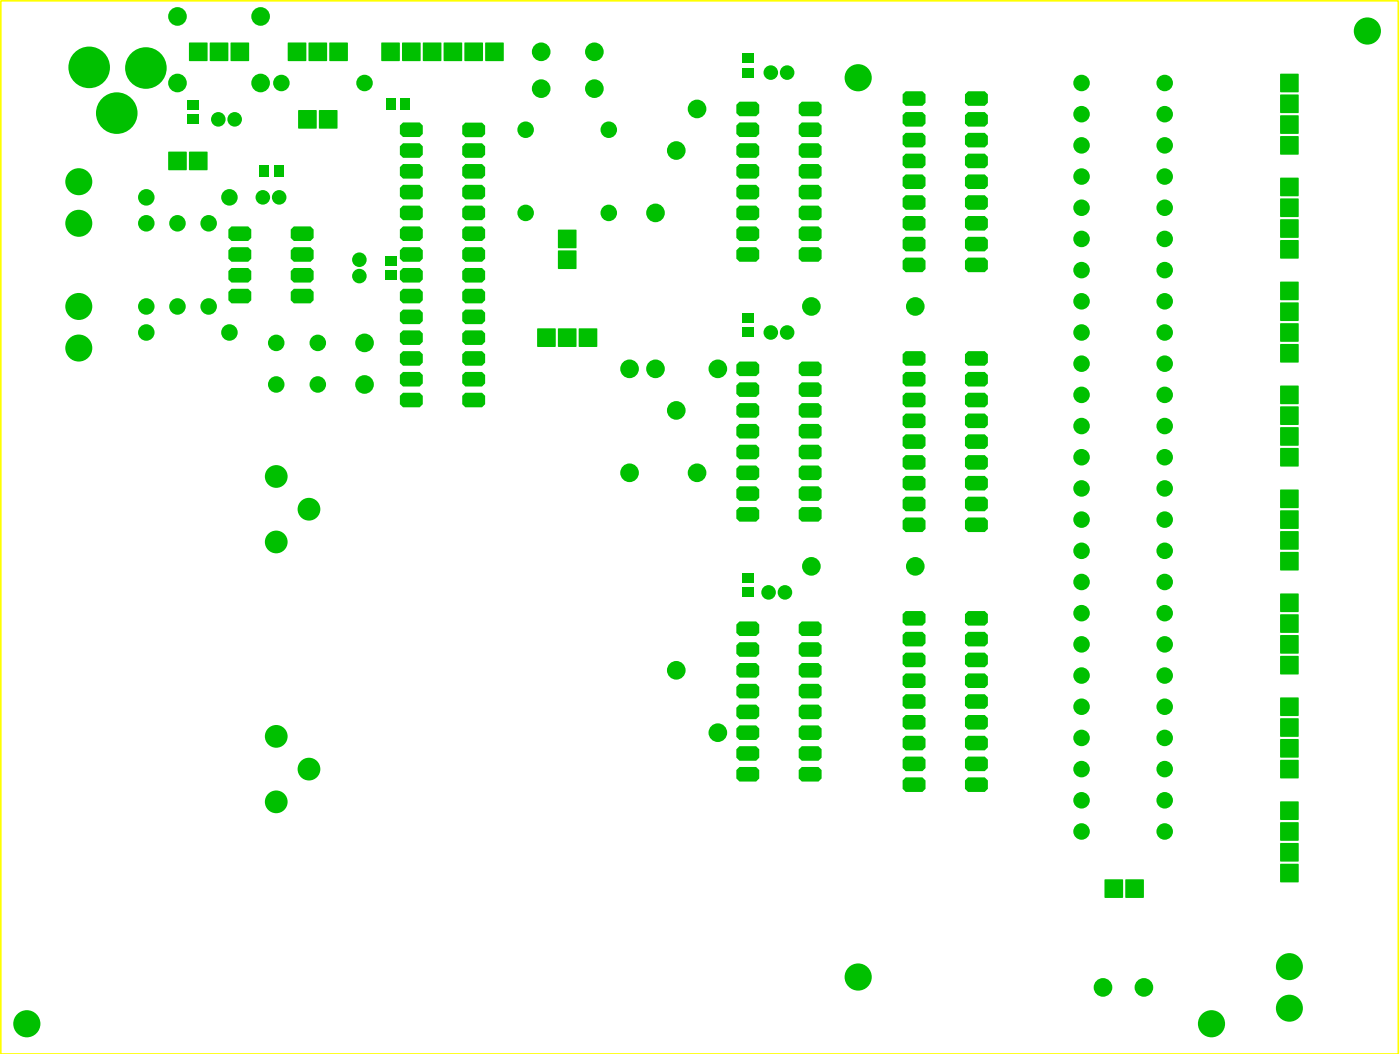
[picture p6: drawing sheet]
<svg xmlns="http://www.w3.org/2000/svg" width="171mm" height="129mm" viewBox="0 0 171 129" stroke-linecap="round" stroke-linejoin="round" font-family="sans-serif">
<g fill="#00c000">
<path d="M23.1 5.2h2.2v2.2h-2.2z" fill-rule="evenodd"/>
<path d="M25.7 5.2h2.2v2.2h-2.2z" fill-rule="evenodd"/>
<path d="M28.2 5.2h2.2v2.2h-2.2z" fill-rule="evenodd"/>
<path d="M22.9 12.2h1.4v1.1h-1.4z" fill-rule="evenodd"/>
<path d="M22.9 14h1.4v1.1h-1.4z" fill-rule="evenodd"/>
<path d="M35.2 5.2h2.2v2.2h-2.2z" fill-rule="evenodd"/>
<path d="M37.7 5.2h2.2v2.2h-2.2z" fill-rule="evenodd"/>
<path d="M40.3 5.2h2.2v2.2h-2.2z" fill-rule="evenodd"/>
<path d="M39 13.5h2.2v2.2h-2.2z" fill-rule="evenodd"/>
<path d="M36.5 13.5h2.2v2.2h-2.2z" fill-rule="evenodd"/>
<path d="M59.3 5.2h2.2v2.2h-2.2z" fill-rule="evenodd"/>
<path d="M56.8 5.2h2.2v2.2h-2.2z" fill-rule="evenodd"/>
<path d="M54.2 5.2h2.3v2.2h-2.3z" fill-rule="evenodd"/>
<path d="M51.7 5.2h2.2v2.2h-2.2z" fill-rule="evenodd"/>
<path d="M49.2 5.2h2.2v2.2h-2.2z" fill-rule="evenodd"/>
<path d="M46.6 5.2h2.2v2.2h-2.2z" fill-rule="evenodd"/>
<path d="M48.9 15.3l.3-.3h2.1l.4 .3v1.1l-.4 .3h-2.1l-.3-.3z" fill-rule="evenodd"/>
<path d="M48.9 17.9l.3-.4h2.1l.4 .4v1l-.4 .4h-2.1l-.3-.4z" fill-rule="evenodd"/>
<path d="M48.9 20.4l.3-.4h2.1l.4 .4v1l-.4 .4h-2.1l-.3-.4z" fill-rule="evenodd"/>
<path d="M48.9 23l.3-.4h2.1l.4 .4v1l-.4 .4h-2.1l-.3-.4z" fill-rule="evenodd"/>
<path d="M48.9 25.5l.3-.4h2.1l.4 .4v1l-.4 .4h-2.1l-.3-.4z" fill-rule="evenodd"/>
<path d="M48.9 28l.3-.3h2.1l.4 .3v1.1l-.4 .3h-2.1l-.3-.3z" fill-rule="evenodd"/>
<path d="M48.9 30.6l.3-.4h2.1l.4 .4v1l-.4 .4h-2.1l-.3-.4z" fill-rule="evenodd"/>
<path d="M48.9 33.1l.3-.4h2.1l.4 .4v1l-.4 .4h-2.1l-.3-.4z" fill-rule="evenodd"/>
<path d="M48.9 35.7l.3-.4h2.1l.4 .4v1l-.4 .4h-2.1l-.3-.4z" fill-rule="evenodd"/>
<path d="M48.9 38.2l.3-.4h2.1l.4 .4v1l-.4 .4h-2.1l-.3-.4z" fill-rule="evenodd"/>
<path d="M48.9 40.7l.3-.3h2.1l.4 .3v1.1l-.4 .3h-2.1l-.3-.3z" fill-rule="evenodd"/>
<path d="M48.9 43.3l.3-.4h2.1l.4 .4v1l-.4 .4h-2.1l-.3-.4z" fill-rule="evenodd"/>
<path d="M48.9 45.8l.3-.4h2.1l.4 .4v1l-.4 .4h-2.1l-.3-.4z" fill-rule="evenodd"/>
<path d="M48.9 48.4l.3-.4h2.1l.4 .4v1l-.4 .4h-2.1l-.3-.4z" fill-rule="evenodd"/>
<path d="M56.5 48.4l.4-.4h2l.4 .4v1l-.4 .4h-2l-.4-.4z" fill-rule="evenodd"/>
<path d="M56.5 45.8l.4-.4h2l.4 .4v1l-.4 .4h-2l-.4-.4z" fill-rule="evenodd"/>
<path d="M56.5 43.3l.4-.4h2l.4 .4v1l-.4 .4h-2l-.4-.4z" fill-rule="evenodd"/>
<path d="M56.5 40.7l.4-.3h2l.4 .3v1.1l-.4 .3h-2l-.4-.3z" fill-rule="evenodd"/>
<path d="M56.5 38.2l.4-.4h2l.4 .4v1l-.4 .4h-2l-.4-.4z" fill-rule="evenodd"/>
<path d="M56.5 35.7l.4-.4h2l.4 .4v1l-.4 .4h-2l-.4-.4z" fill-rule="evenodd"/>
<path d="M56.5 33.1l.4-.4h2l.4 .4v1l-.4 .4h-2l-.4-.4z" fill-rule="evenodd"/>
<path d="M56.5 30.6l.4-.4h2l.4 .4v1l-.4 .4h-2l-.4-.4z" fill-rule="evenodd"/>
<path d="M56.5 28l.4-.3h2l.4 .3v1.1l-.4 .3h-2l-.4-.3z" fill-rule="evenodd"/>
<path d="M56.5 25.5l.4-.4h2l.4 .4v1l-.4 .4h-2l-.4-.4z" fill-rule="evenodd"/>
<path d="M56.5 23l.4-.4h2l.4 .4v1l-.4 .4h-2l-.4-.4z" fill-rule="evenodd"/>
<path d="M56.5 20.4l.4-.4h2l.4 .4v1l-.4 .4h-2l-.4-.4z" fill-rule="evenodd"/>
<path d="M56.5 17.9l.4-.4h2l.4 .4v1l-.4 .4h-2l-.4-.4z" fill-rule="evenodd"/>
<path d="M56.5 15.4l.4-.4h2l.4 .4v1l-.4 .4h-2l-.4-.4z" fill-rule="evenodd"/>
<path d="M97.6 30.6l.4-.4h2l.4 .4v1l-.4 .4h-2l-.4-.4z" fill-rule="evenodd"/>
<path d="M98 27.7h2l.4 .3v1.1l-.4 .3h-2l-.4-.3v-1.1z" fill-rule="evenodd"/>
<path d="M98 25.1h2l.4 .4v1l-.4 .4h-2l-.4-.4v-1z" fill-rule="evenodd"/>
<path d="M97.6 23l.4-.4h2l.4 .4v1l-.4 .4h-2l-.4-.4z" fill-rule="evenodd"/>
<path d="M97.6 20.4l.4-.4h2l.4 .4v1l-.4 .4h-2l-.4-.4z" fill-rule="evenodd"/>
<path d="M97.6 17.9l.4-.4h2l.4 .4v1l-.4 .4h-2l-.4-.4z" fill-rule="evenodd"/>
<path d="M98 15h2l.4 .3v1.1l-.4 .3h-2l-.4-.3v-1.1z" fill-rule="evenodd"/>
<path d="M98 12.4h2l.4 .4v1l-.4 .4h-2l-.4-.4v-1z" fill-rule="evenodd"/>
<path d="M90 12.8l.4-.4h2l.4 .4v1l-.4 .4h-2l-.4-.4z" fill-rule="evenodd"/>
<path d="M90 15.3l.4-.3h2l.4 .3v1.1l-.4 .3h-2l-.4-.3z" fill-rule="evenodd"/>
<path d="M90 17.9l.4-.4h2l.4 .4v1l-.4 .4h-2l-.4-.4z" fill-rule="evenodd"/>
<path d="M90 20.4l.4-.4h2l.4 .4v1l-.4 .4h-2l-.4-.4z" fill-rule="evenodd"/>
<path d="M90 23l.4-.4h2l.4 .4v1l-.4 .4h-2l-.4-.4z" fill-rule="evenodd"/>
<path d="M90 25.5l.4-.4h2l.4 .4v1l-.4 .4h-2l-.4-.4z" fill-rule="evenodd"/>
<path d="M90 28l.4-.3h2l.4 .3v1.1l-.4 .3h-2l-.4-.3z" fill-rule="evenodd"/>
<path d="M90 30.6l.4-.4h2l.4 .4v1l-.4 .4h-2l-.4-.4z" fill-rule="evenodd"/>
<path d="M110.3 11.5l.4-.4h2l.4 .4v1l-.4 .4h-2l-.4-.4z" fill-rule="evenodd"/>
<path d="M110.3 14.1l.4-.4h2l.4 .4v1l-.4 .4h-2l-.4-.4z" fill-rule="evenodd"/>
<path d="M110.3 16.6l.4-.4h2l.4 .4v1l-.4 .4h-2l-.4-.4z" fill-rule="evenodd"/>
<path d="M110.7 18.8h2l.4 .3v1.1l-.4 .3h-2l-.4-.3v-1.1z" fill-rule="evenodd"/>
<path d="M110.3 21.7l.4-.4h2l.4 .4v1l-.4 .4h-2l-.4-.4z" fill-rule="evenodd"/>
<path d="M110.3 24.2l.4-.4h2l.4 .4v1l-.4 .4h-2l-.4-.4z" fill-rule="evenodd"/>
<path d="M110.7 26.4h2l.4 .4v1l-.4 .4h-2l-.4-.4v-1z" fill-rule="evenodd"/>
<path d="M110.3 29.3l.4-.4h2l.4 .4v1l-.4 .4h-2l-.4-.4z" fill-rule="evenodd"/>
<path d="M110.3 31.8l.4-.3h2l.4 .3v1.1l-.4 .3h-2l-.4-.3z" fill-rule="evenodd"/>
<path d="M117.9 31.8l.4-.3h2l.4 .3v1.1l-.4 .3h-2l-.4-.3z" fill-rule="evenodd"/>
<path d="M117.9 29.3l.4-.4h2l.4 .4v1l-.4 .4h-2l-.4-.4z" fill-rule="evenodd"/>
<path d="M117.9 26.8l.4-.4h2l.4 .4v1l-.4 .4h-2l-.4-.4z" fill-rule="evenodd"/>
<path d="M117.9 24.2l.4-.4h2l.4 .4v1l-.4 .4h-2l-.4-.4z" fill-rule="evenodd"/>
<path d="M117.9 21.7l.4-.4h2l.4 .4v1l-.4 .4h-2l-.4-.4z" fill-rule="evenodd"/>
<path d="M117.9 19.1l.4-.3h2l.4 .3v1.1l-.4 .3h-2l-.4-.3z" fill-rule="evenodd"/>
<path d="M117.9 16.6l.4-.4h2l.4 .4v1l-.4 .4h-2l-.4-.4z" fill-rule="evenodd"/>
<path d="M117.9 14.1l.4-.4h2l.4 .4v1l-.4 .4h-2l-.4-.4z" fill-rule="evenodd"/>
<path d="M117.9 11.5l.4-.4h2l.4 .4v1l-.4 .4h-2l-.4-.4z" fill-rule="evenodd"/>
<path d="M35.5 35.7l.4-.4h2l.4 .4v1l-.4 .4h-2l-.4-.4z" fill-rule="evenodd"/>
<path d="M35.5 33.1l.4-.4h2l.4 .4v1l-.4 .4h-2l-.4-.4z" fill-rule="evenodd"/>
<path d="M35.5 30.6l.4-.4h2l.4 .4v1l-.4 .4h-2l-.4-.4z" fill-rule="evenodd"/>
<path d="M35.5 28l.4-.3h2l.4 .3v1.1l-.4 .3h-2l-.4-.3z" fill-rule="evenodd"/>
<path d="M27.9 28l.4-.3h2l.4 .3v1.1l-.4 .3h-2l-.4-.3z" fill-rule="evenodd"/>
<path d="M27.9 30.6l.4-.4h2l.4 .4v1l-.4 .4h-2l-.4-.4z" fill-rule="evenodd"/>
<path d="M27.9 33.1l.4-.4h2l.4 .4v1l-.4 .4h-2l-.4-.4z" fill-rule="evenodd"/>
<path d="M27.9 35.7l.4-.4h2l.4 .4v1l-.4 .4h-2l-.4-.4z" fill-rule="evenodd"/>
<path d="M47 31.3h1.4v1.1h-1.4z" fill-rule="evenodd"/>
<path d="M47 33.1h1.4v1.1h-1.4z" fill-rule="evenodd"/>
<path d="M65.7 40.1h2.2v2.3h-2.2z" fill-rule="evenodd"/>
<path d="M68.2 40.1h2.2v2.3h-2.2z" fill-rule="evenodd"/>
<path d="M70.7 40.1h2.3v2.3h-2.3z" fill-rule="evenodd"/>
<path d="M68.2 28.1h2.2v2.2h-2.2z" fill-rule="evenodd"/>
<path d="M68.2 30.6h2.2v2.2h-2.2z" fill-rule="evenodd"/>
<path d="M156.5 9h2.2v2.2h-2.2z" fill-rule="evenodd"/>
<path d="M156.5 11.6h2.2v2.2h-2.2z" fill-rule="evenodd"/>
<path d="M156.5 14.1h2.2v2.2h-2.2z" fill-rule="evenodd"/>
<path d="M156.5 16.6h2.2v2.3h-2.2z" fill-rule="evenodd"/>
<path d="M156.5 21.7h2.2v2.2h-2.2z" fill-rule="evenodd"/>
<path d="M156.5 24.3h2.2v2.2h-2.2z" fill-rule="evenodd"/>
<path d="M156.5 26.8h2.2v2.2h-2.2z" fill-rule="evenodd"/>
<path d="M156.5 29.3h2.2v2.3h-2.2z" fill-rule="evenodd"/>
<path d="M156.5 34.4h2.2v2.2h-2.2z" fill-rule="evenodd"/>
<path d="M156.5 37h2.2v2.2h-2.2z" fill-rule="evenodd"/>
<path d="M156.5 39.5h2.2v2.2h-2.2z" fill-rule="evenodd"/>
<path d="M156.5 42h2.2v2.3h-2.2z" fill-rule="evenodd"/>
<path d="M156.5 47.1h2.2v2.2h-2.2z" fill-rule="evenodd"/>
<path d="M156.5 49.7h2.2v2.2h-2.2z" fill-rule="evenodd"/>
<path d="M156.5 52.2h2.2v2.2h-2.2z" fill-rule="evenodd"/>
<path d="M156.5 54.7h2.2v2.3h-2.2z" fill-rule="evenodd"/>
<path d="M156.5 59.8h2.2v2.2h-2.2z" fill-rule="evenodd"/>
<path d="M156.5 62.4h2.2v2.2h-2.2z" fill-rule="evenodd"/>
<path d="M156.5 64.9h2.2v2.2h-2.2z" fill-rule="evenodd"/>
<path d="M156.5 67.4h2.2v2.3h-2.2z" fill-rule="evenodd"/>
<path d="M156.5 72.5h2.2v2.2h-2.2z" fill-rule="evenodd"/>
<path d="M156.5 75.1h2.2v2.2h-2.2z" fill-rule="evenodd"/>
<path d="M156.5 77.6h2.2v2.2h-2.2z" fill-rule="evenodd"/>
<path d="M156.5 80.1h2.2v2.3h-2.2z" fill-rule="evenodd"/>
<path d="M156.5 85.2h2.2v2.2h-2.2z" fill-rule="evenodd"/>
<path d="M156.5 87.8h2.2v2.2h-2.2z" fill-rule="evenodd"/>
<path d="M156.5 90.3h2.2v2.2h-2.2z" fill-rule="evenodd"/>
<path d="M156.5 92.8h2.2v2.3h-2.2z" fill-rule="evenodd"/>
<path d="M156.5 97.9h2.2v2.2h-2.2z" fill-rule="evenodd"/>
<path d="M156.5 100.5h2.2v2.2h-2.2z" fill-rule="evenodd"/>
<path d="M156.5 103h2.2v2.2h-2.2z" fill-rule="evenodd"/>
<path d="M156.5 105.5h2.2v2.3h-2.2z" fill-rule="evenodd"/>
<path d="M135 107.4h2.2v2.3h-2.2z" fill-rule="evenodd"/>
<path d="M137.5 107.4h2.3v2.3h-2.3z" fill-rule="evenodd"/>
<path d="M97.6 62.3l.4-.4h2l.4 .4v1l-.4 .4h-2l-.4-.4z" fill-rule="evenodd"/>
<path d="M97.6 59.8l.4-.4h2l.4 .4v1l-.4 .4h-2l-.4-.4z" fill-rule="evenodd"/>
<path d="M97.6 57.2l.4-.3h2l.4 .3v1.1l-.4 .3h-2l-.4-.3z" fill-rule="evenodd"/>
<path d="M97.6 54.7l.4-.4h2l.4 .4v1l-.4 .4h-2l-.4-.4z" fill-rule="evenodd"/>
<path d="M97.6 52.2l.4-.4h2l.4 .4v1l-.4 .4h-2l-.4-.4z" fill-rule="evenodd"/>
<path d="M97.6 49.6l.4-.4h2l.4 .4v1l-.4 .4h-2l-.4-.4z" fill-rule="evenodd"/>
<path d="M97.6 47.1l.4-.4h2l.4 .4v1l-.4 .4h-2l-.4-.4z" fill-rule="evenodd"/>
<path d="M98 44.2h2l.4 .3v1.1l-.4 .3h-2l-.4-.3v-1.1z" fill-rule="evenodd"/>
<path d="M90 44.5l.4-.3h2l.4 .3v1.1l-.4 .3h-2l-.4-.3z" fill-rule="evenodd"/>
<path d="M90 47.1l.4-.4h2l.4 .4v1l-.4 .4h-2l-.4-.4z" fill-rule="evenodd"/>
<path d="M90 49.6l.4-.4h2l.4 .4v1l-.4 .4h-2l-.4-.4z" fill-rule="evenodd"/>
<path d="M90 52.2l.4-.4h2l.4 .4v1l-.4 .4h-2l-.4-.4z" fill-rule="evenodd"/>
<path d="M90 54.7l.4-.4h2l.4 .4v1l-.4 .4h-2l-.4-.4z" fill-rule="evenodd"/>
<path d="M90 57.2l.4-.3h2l.4 .3v1.1l-.4 .3h-2l-.4-.3z" fill-rule="evenodd"/>
<path d="M90 59.8l.4-.4h2l.4 .4v1l-.4 .4h-2l-.4-.4z" fill-rule="evenodd"/>
<path d="M90 62.3l.4-.4h2l.4 .4v1l-.4 .4h-2l-.4-.4z" fill-rule="evenodd"/>
<path d="M110.3 43.3l.4-.4h2l.4 .4v1l-.4 .4h-2l-.4-.4z" fill-rule="evenodd"/>
<path d="M110.3 45.8l.4-.4h2l.4 .4v1l-.4 .4h-2l-.4-.4z" fill-rule="evenodd"/>
<path d="M110.3 48.4l.4-.4h2l.4 .4v1l-.4 .4h-2l-.4-.4z" fill-rule="evenodd"/>
<path d="M110.7 50.5h2l.4 .4v1l-.4 .4h-2l-.4-.4v-1z" fill-rule="evenodd"/>
<path d="M110.3 53.4l.4-.3h2l.4 .3v1.1l-.4 .3h-2l-.4-.3z" fill-rule="evenodd"/>
<path d="M110.3 56l.4-.4h2l.4 .4v1l-.4 .4h-2l-.4-.4z" fill-rule="evenodd"/>
<path d="M110.3 58.5l.4-.4h2l.4 .4v1l-.4 .4h-2l-.4-.4z" fill-rule="evenodd"/>
<path d="M110.3 61.1l.4-.4h2l.4 .4v1l-.4 .4h-2l-.4-.4z" fill-rule="evenodd"/>
<path d="M110.3 63.6l.4-.4h2l.4 .4v1l-.4 .4h-2l-.4-.4z" fill-rule="evenodd"/>
<path d="M117.9 63.6l.4-.4h2l.4 .4v1l-.4 .4h-2l-.4-.4z" fill-rule="evenodd"/>
<path d="M117.9 61.1l.4-.4h2l.4 .4v1l-.4 .4h-2l-.4-.4z" fill-rule="evenodd"/>
<path d="M117.9 58.5l.4-.4h2l.4 .4v1l-.4 .4h-2l-.4-.4z" fill-rule="evenodd"/>
<path d="M117.9 56l.4-.4h2l.4 .4v1l-.4 .4h-2l-.4-.4z" fill-rule="evenodd"/>
<path d="M117.9 53.4l.4-.3h2l.4 .3v1.1l-.4 .3h-2l-.4-.3z" fill-rule="evenodd"/>
<path d="M117.9 50.9l.4-.4h2l.4 .4v1l-.4 .4h-2l-.4-.4z" fill-rule="evenodd"/>
<path d="M117.9 48.4l.4-.4h2l.4 .4v1l-.4 .4h-2l-.4-.4z" fill-rule="evenodd"/>
<path d="M117.9 45.8l.4-.4h2l.4 .4v1l-.4 .4h-2l-.4-.4z" fill-rule="evenodd"/>
<path d="M117.9 43.3l.4-.4h2l.4 .4v1l-.4 .4h-2l-.4-.4z" fill-rule="evenodd"/>
<path d="M97.6 94.1l.4-.4h2l.4 .4v1l-.4 .4h-2l-.4-.4z" fill-rule="evenodd"/>
<path d="M97.6 91.5l.4-.3h2l.4 .3v1.1l-.4 .3h-2l-.4-.3z" fill-rule="evenodd"/>
<path d="M98 88.6h2l.4 .4v1l-.4 .4h-2l-.4-.4v-1z" fill-rule="evenodd"/>
<path d="M98 86.1h2l.4 .4v1l-.4 .4h-2l-.4-.4v-1z" fill-rule="evenodd"/>
<path d="M97.6 83.9l.4-.4h2l.4 .4v1l-.4 .4h-2l-.4-.4z" fill-rule="evenodd"/>
<path d="M97.6 81.4l.4-.4h2l.4 .4v1l-.4 .4h-2l-.4-.4z" fill-rule="evenodd"/>
<path d="M97.6 78.8l.4-.3h2l.4 .3v1.1l-.4 .3h-2l-.4-.3z" fill-rule="evenodd"/>
<path d="M98 75.9h2l.4 .4v1l-.4 .4h-2l-.4-.4v-1z" fill-rule="evenodd"/>
<path d="M90 76.3l.4-.4h2l.4 .4v1l-.4 .4h-2l-.4-.4z" fill-rule="evenodd"/>
<path d="M90 78.8l.4-.3h2l.4 .3v1.1l-.4 .3h-2l-.4-.3z" fill-rule="evenodd"/>
<path d="M90 81.4l.4-.4h2l.4 .4v1l-.4 .4h-2l-.4-.4z" fill-rule="evenodd"/>
<path d="M90 83.9l.4-.4h2l.4 .4v1l-.4 .4h-2l-.4-.4z" fill-rule="evenodd"/>
<path d="M90 86.5l.4-.4h2l.4 .4v1l-.4 .4h-2l-.4-.4z" fill-rule="evenodd"/>
<path d="M90 89l.4-.4h2l.4 .4v1l-.4 .4h-2l-.4-.4z" fill-rule="evenodd"/>
<path d="M90 91.5l.4-.3h2l.4 .3v1.1l-.4 .3h-2l-.4-.3z" fill-rule="evenodd"/>
<path d="M90 94.1l.4-.4h2l.4 .4v1l-.4 .4h-2l-.4-.4z" fill-rule="evenodd"/>
<path d="M110.3 75l.4-.4h2l.4 .4v1l-.4 .4h-2l-.4-.4z" fill-rule="evenodd"/>
<path d="M110.3 77.6l.4-.4h2l.4 .4v1l-.4 .4h-2l-.4-.4z" fill-rule="evenodd"/>
<path d="M110.7 79.7h2l.4 .4v1l-.4 .4h-2l-.4-.4v-1z" fill-rule="evenodd"/>
<path d="M110.7 82.3h2l.4 .3v1.1l-.4 .3h-2l-.4-.3v-1.1z" fill-rule="evenodd"/>
<path d="M110.3 85.2l.4-.4h2l.4 .4v1l-.4 .4h-2l-.4-.4z" fill-rule="evenodd"/>
<path d="M110.3 87.7l.4-.4h2l.4 .4v1l-.4 .4h-2l-.4-.4z" fill-rule="evenodd"/>
<path d="M110.3 90.3l.4-.4h2l.4 .4v1l-.4 .4h-2l-.4-.4z" fill-rule="evenodd"/>
<path d="M110.7 92.4h2l.4 .4v1l-.4 .4h-2l-.4-.4v-1z" fill-rule="evenodd"/>
<path d="M110.7 95h2l.4 .3v1.1l-.4 .3h-2l-.4-.3v-1.1z" fill-rule="evenodd"/>
<path d="M117.9 95.3l.4-.3h2l.4 .3v1.1l-.4 .3h-2l-.4-.3z" fill-rule="evenodd"/>
<path d="M117.9 92.8l.4-.4h2l.4 .4v1l-.4 .4h-2l-.4-.4z" fill-rule="evenodd"/>
<path d="M117.9 90.3l.4-.4h2l.4 .4v1l-.4 .4h-2l-.4-.4z" fill-rule="evenodd"/>
<path d="M117.9 87.7l.4-.4h2l.4 .4v1l-.4 .4h-2l-.4-.4z" fill-rule="evenodd"/>
<path d="M117.9 85.2l.4-.4h2l.4 .4v1l-.4 .4h-2l-.4-.4z" fill-rule="evenodd"/>
<path d="M117.9 82.6l.4-.3h2l.4 .3v1.1l-.4 .3h-2l-.4-.3z" fill-rule="evenodd"/>
<path d="M117.9 80.1l.4-.4h2l.4 .4v1l-.4 .4h-2l-.4-.4z" fill-rule="evenodd"/>
<path d="M117.9 77.6l.4-.4h2l.4 .4v1l-.4 .4h-2l-.4-.4z" fill-rule="evenodd"/>
<path d="M117.9 75l.4-.4h2l.4 .4v1l-.4 .4h-2l-.4-.4z" fill-rule="evenodd"/>
<path d="M90.7 8.3h1.4v1.1h-1.4z" fill-rule="evenodd"/>
<path d="M90.7 6.5h1.4v1.1h-1.4z" fill-rule="evenodd"/>
<path d="M90.7 40h1.4v1.2h-1.4z" fill-rule="evenodd"/>
<path d="M90.7 38.2h1.4v1.2h-1.4z" fill-rule="evenodd"/>
<path d="M90.7 71.8h1.4v1.1h-1.4z" fill-rule="evenodd"/>
<path d="M90.7 70h1.4v1.1h-1.4z" fill-rule="evenodd"/>
<path d="M33.5 20.2h1.2v1.4h-1.2z" fill-rule="evenodd"/>
<path d="M31.7 20.2h1.2v1.4h-1.2z" fill-rule="evenodd"/>
<path d="M23.1 18.5h2.2v2.3h-2.2z" fill-rule="evenodd"/>
<path d="M20.6 18.5h2.2v2.3h-2.2z" fill-rule="evenodd"/>
<path d="M47.2 12h1.1v1.4h-1.1z" fill-rule="evenodd"/>
<path d="M49 12h1.1v1.4h-1.1z" fill-rule="evenodd"/>
<circle cx="82.6" cy="18.4" r="1.14"/>
<circle cx="82.6" cy="81.9" r="1.14"/>
<circle cx="85.2" cy="57.8" r="1.14"/>
<circle cx="85.2" cy="13.3" r="1.14"/>
<circle cx="87.7" cy="89.5" r="1.14"/>
<circle cx="87.7" cy="45.1" r="1.14"/>
<circle cx="82.6" cy="50.1" r="1.14"/>
<circle cx="80.1" cy="45.1" r="1.14"/>
<circle cx="80.1" cy="26" r="1.14"/>
<circle cx="76.9" cy="45.1" r="1.14"/>
<circle cx="99.2" cy="69.2" r="1.14"/>
<circle cx="111.9" cy="69.2" r="1.14"/>
<circle cx="99.2" cy="37.4" r="1.14"/>
<circle cx="111.9" cy="37.4" r="1.14"/>
<circle cx="76.9" cy="57.8" r="1.14"/>
<circle cx="17.8" cy="8.3" r="2.54"/>
<circle cx="10.9" cy="8.2" r="2.54"/>
<circle cx="14.3" cy="13.8" r="2.54"/>
<circle cx="21.7" cy="10.1" r="1.14"/>
<circle cx="31.8" cy="10.1" r="1.14"/>
<circle cx="28.7" cy="14.6" r=".89"/>
<circle cx="26.7" cy="14.6" r=".89"/>
<circle cx="34.4" cy="10.1" r="1.01"/>
<circle cx="44.5" cy="10.1" r="1.01"/>
<circle cx="9.6" cy="37.4" r="1.65"/>
<circle cx="9.6" cy="42.5" r="1.65"/>
<circle cx="33.8" cy="58.2" r="1.39"/>
<circle cx="33.8" cy="66.2" r="1.39"/>
<circle cx="37.8" cy="62.2" r="1.39"/>
<circle cx="33.8" cy="98" r="1.39"/>
<circle cx="33.8" cy="90" r="1.39"/>
<circle cx="37.8" cy="94" r="1.39"/>
<circle cx="43.9" cy="31.7" r=".89"/>
<circle cx="43.9" cy="33.7" r=".89"/>
<circle cx="21.7" cy="27.3" r="1.01"/>
<circle cx="21.7" cy="37.4" r="1.01"/>
<circle cx="25.5" cy="37.4" r="1.01"/>
<circle cx="25.5" cy="27.3" r="1.01"/>
<circle cx="17.9" cy="24.1" r="1.01"/>
<circle cx="28" cy="24.1" r="1.01"/>
<circle cx="17.9" cy="40.6" r="1.01"/>
<circle cx="28" cy="40.6" r="1.01"/>
<circle cx="17.9" cy="37.4" r="1.01"/>
<circle cx="17.9" cy="27.3" r="1.01"/>
<circle cx="44.5" cy="41.9" r="1.14"/>
<circle cx="44.5" cy="47" r="1.14"/>
<circle cx="38.8" cy="41.9" r="1.01"/>
<circle cx="33.8" cy="41.9" r="1.01"/>
<circle cx="38.8" cy="47" r="1.01"/>
<circle cx="33.8" cy="47" r="1.01"/>
<circle cx="72.6" cy="10.8" r="1.14"/>
<circle cx="66.1" cy="10.8" r="1.14"/>
<circle cx="72.6" cy="6.3" r="1.14"/>
<circle cx="66.1" cy="6.3" r="1.14"/>
<circle cx="64.2" cy="15.9" r="1.01"/>
<circle cx="74.4" cy="15.9" r="1.01"/>
<circle cx="64.2" cy="26" r="1.01"/>
<circle cx="74.4" cy="26" r="1.01"/>
<circle cx="142.3" cy="101.6" r="1.01"/>
<circle cx="132.2" cy="101.6" r="1.01"/>
<circle cx="139.8" cy="120.6" r="1.14"/>
<circle cx="134.8" cy="120.6" r="1.14"/>
<circle cx="94.2" cy="8.9" r=".89"/>
<circle cx="96.2" cy="8.9" r=".89"/>
<circle cx="94.2" cy="40.6" r=".89"/>
<circle cx="96.2" cy="40.6" r=".89"/>
<circle cx="93.9" cy="72.4" r=".89"/>
<circle cx="95.9" cy="72.4" r=".89"/>
<circle cx="34.1" cy="24.1" r=".89"/>
<circle cx="32.1" cy="24.1" r=".89"/>
<circle cx="132.2" cy="10.1" r="1.01"/>
<circle cx="142.3" cy="10.1" r="1.01"/>
<circle cx="132.2" cy="14" r="1.01"/>
<circle cx="142.3" cy="14" r="1.01"/>
<circle cx="132.2" cy="17.8" r="1.01"/>
<circle cx="142.3" cy="17.8" r="1.01"/>
<circle cx="132.2" cy="21.6" r="1.01"/>
<circle cx="142.3" cy="21.6" r="1.01"/>
<circle cx="132.2" cy="25.4" r="1.01"/>
<circle cx="142.3" cy="25.4" r="1.01"/>
<circle cx="132.2" cy="29.2" r="1.01"/>
<circle cx="142.3" cy="29.2" r="1.01"/>
<circle cx="132.2" cy="33" r="1.01"/>
<circle cx="142.3" cy="33" r="1.01"/>
<circle cx="132.2" cy="36.8" r="1.01"/>
<circle cx="142.3" cy="36.8" r="1.01"/>
<circle cx="132.2" cy="40.6" r="1.01"/>
<circle cx="142.3" cy="40.6" r="1.01"/>
<circle cx="132.2" cy="44.4" r="1.01"/>
<circle cx="142.3" cy="44.4" r="1.01"/>
<circle cx="132.2" cy="48.2" r="1.01"/>
<circle cx="142.3" cy="48.2" r="1.01"/>
<circle cx="132.2" cy="52.1" r="1.01"/>
<circle cx="142.3" cy="52.1" r="1.01"/>
<circle cx="132.2" cy="55.9" r="1.01"/>
<circle cx="142.3" cy="55.9" r="1.01"/>
<circle cx="132.2" cy="59.7" r="1.01"/>
<circle cx="142.3" cy="59.7" r="1.01"/>
<circle cx="132.2" cy="63.5" r="1.01"/>
<circle cx="142.3" cy="63.5" r="1.01"/>
<circle cx="132.2" cy="67.3" r="1.01"/>
<circle cx="142.3" cy="67.3" r="1.01"/>
<circle cx="132.2" cy="71.1" r="1.01"/>
<circle cx="142.3" cy="71.1" r="1.01"/>
<circle cx="132.2" cy="74.9" r="1.01"/>
<circle cx="142.3" cy="74.9" r="1.01"/>
<circle cx="132.2" cy="78.7" r="1.01"/>
<circle cx="142.3" cy="78.7" r="1.01"/>
<circle cx="132.2" cy="82.5" r="1.01"/>
<circle cx="142.3" cy="82.5" r="1.01"/>
<circle cx="132.2" cy="86.3" r="1.01"/>
<circle cx="142.3" cy="86.3" r="1.01"/>
<circle cx="132.2" cy="90.2" r="1.01"/>
<circle cx="142.3" cy="90.2" r="1.01"/>
<circle cx="132.2" cy="94" r="1.01"/>
<circle cx="142.3" cy="94" r="1.01"/>
<circle cx="132.2" cy="97.8" r="1.01"/>
<circle cx="142.3" cy="97.8" r="1.01"/>
<circle cx="9.6" cy="22.2" r="1.65"/>
<circle cx="9.6" cy="27.3" r="1.65"/>
<circle cx="31.8" cy="2" r="1.14"/>
<circle cx="21.7" cy="2" r="1.14"/>
<circle cx="157.6" cy="118.1" r="1.65"/>
<circle cx="157.6" cy="123.2" r="1.65"/>
<circle cx="3.3" cy="125.1" r="1.66"/>
<circle cx="148.1" cy="125.1" r="1.66"/>
<circle cx="167.1" cy="3.8" r="1.66"/>
<circle cx="104.9" cy="9.5" r="1.66"/>
<circle cx="104.9" cy="119.4" r="1.66"/>
</g>
<path d="M.1 .1h170.8v128.7h-170.8z" fill="none" stroke="#ff0" stroke-width=".2"/>
</svg>
